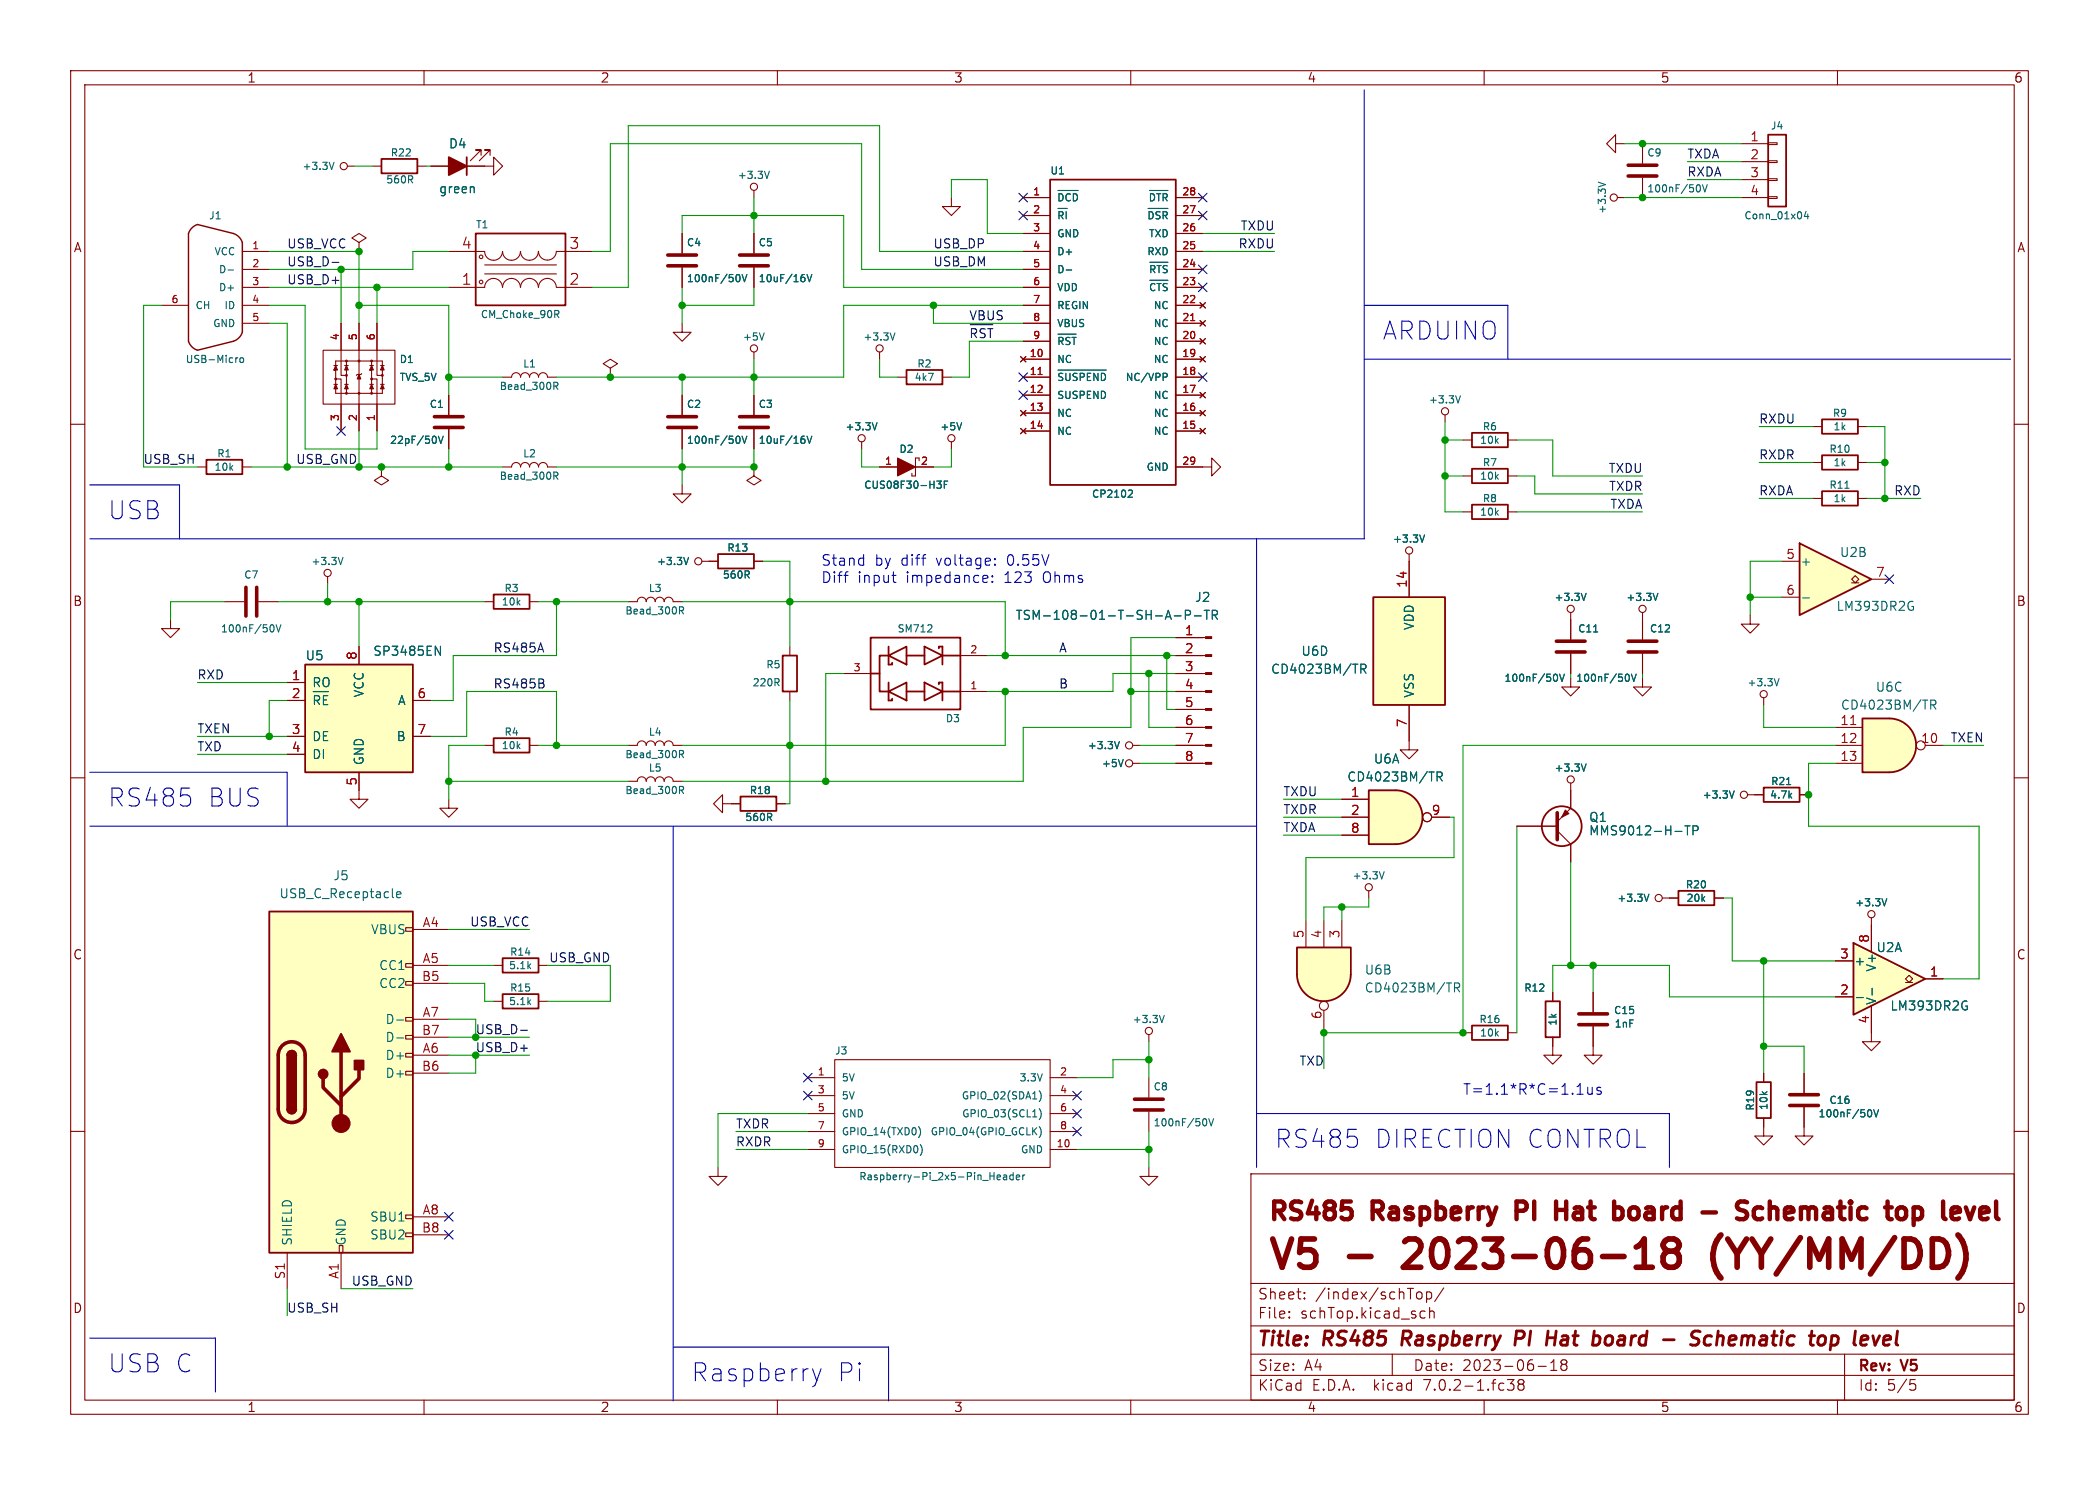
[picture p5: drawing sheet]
<svg xmlns="http://www.w3.org/2000/svg" width="297mm" height="210mm" viewBox="0 0 297 210" stroke-linecap="round" stroke-linejoin="round" font-family="sans-serif">
<defs><g id="words">
<g font-size="5.6" fill="#840000">
<text x="179.7" y="179.7">V5</text>
<text x="191.2" y="179.7">-</text>
<text x="200.4" y="179.7">2023-06-18</text>
<text x="245" y="179.7">(YY/MM/DD)</text>
</g>
<g font-size="3.5" fill="#0000c2">
<text x="195.6" y="48.3">ARDUINO</text>
<text x="15.2" y="73.7">USB</text>
<text x="15.2" y="114.3">RS485</text>
<text x="29.3" y="114.3">BUS</text>
<text x="180.3" y="162.6">RS485</text>
<text x="194.4" y="162.6">DIRECTION CONTROL</text>
<text x="15.2" y="194.3">USB C</text>
<text x="97.8" y="195.6">Raspberry</text>
<text x="118.3" y="195.6">Pi</text>
</g>
<g font-size="3.5" fill="#840000">
<text x="179.7" y="172.7">RS485</text>
<text x="194.7" y="172.7">Raspberry</text>
<text x="216.1" y="172.7">PI</text>
<text x="222.8" y="172.7">Hat</text>
<text x="232.1" y="172.7">board</text>
<text x="245.6" y="172.7">-</text>
<text x="251.7" y="172.7">Schematic</text>
<text x="273.9" y="172.7">top</text>
<text x="282.8" y="172.7">level</text>
</g>
<g font-size="2.8" fill="#840000">
<text x="178" y="190.8">Title:</text>
<text x="187.4" y="190.8">RS485</text>
<text x="199.1" y="190.8">Raspberry</text>
<text x="215.7" y="190.8">PI</text>
<text x="220.7" y="190.8">Hat</text>
<text x="227.9" y="190.8">board</text>
<text x="238.4" y="190.8">-</text>
<text x="243" y="190.8">Schematic</text>
<text x="260.5" y="190.8">top</text>
<text x="267.2" y="190.8">level</text>
</g>
<g font-size="2.1" fill="#a90000">
<text x="65.3" y="35.3">4</text>
<text x="80.5" y="35.3">3</text>
<text x="65.3" y="40.4">1</text>
<text x="80.5" y="40.4">2</text>
</g>
<g font-size="2.1" fill="#0000c2">
<text x="116.2" y="80.1">Stand</text>
<text x="116.2" y="82.6">Diff</text>
<text x="121.4" y="82.6">input</text>
<text x="123.8" y="80.1">by</text>
<text x="127.5" y="80.1">diff</text>
<text x="128.2" y="82.6">impedance:</text>
<text x="132.5" y="80.1">voltage:</text>
<text x="142.2" y="82.6">123</text>
<text x="142.6" y="80.1">0.55V</text>
<text x="147.7" y="82.6">Ohms</text>
<text x="207" y="154.9">T=1.1*R*C=1.1us</text>
</g>
<g font-size="2.1" fill="#840000">
<text x="178" y="183.9">Sheet:</text>
<text x="186.2" y="183.9">/index/schTop/</text>
<text x="178" y="186.6">File:</text>
<text x="184" y="186.6">schTop.kicad_sch</text>
<text x="178" y="196.8">KiCad</text>
<text x="178" y="194">Size:</text>
<text x="184.6" y="194">A4</text>
<text x="185.7" y="196.8">E.D.A.</text>
<text x="194.4" y="196.8">kicad</text>
<text x="200" y="194">Date:</text>
<text x="201.5" y="196.8">7.0.2-1.fc38</text>
<text x="206.9" y="194">2023-06-18</text>
<text x="263" y="194.2">Rev:</text>
<text x="263" y="196.8">Id:</text>
<text x="267" y="196.8">5/5</text>
<text x="269.2" y="194.2">V5</text>
</g>
<g font-size="1.8" fill="#840000">
<text x="35" y="11.8">1</text>
<text x="85" y="11.8">2</text>
<text x="135" y="11.8">3</text>
<text x="185" y="11.8">4</text>
<text x="235" y="11.8">5</text>
<text x="285" y="11.8">6</text>
<text x="10.4" y="35.8">A</text>
<text x="285.4" y="35.8">A</text>
<text x="10.3" y="85.8">B</text>
<text x="285.3" y="85.8">B</text>
<text x="10.3" y="135.8">C</text>
<text x="285.3" y="135.8">C</text>
<text x="10.3" y="185.8">D</text>
<text x="285.3" y="185.8">D</text>
<text x="35" y="199.8">1</text>
<text x="85" y="199.8">2</text>
<text x="135" y="199.8">3</text>
<text x="185" y="199.8">4</text>
<text x="235" y="199.8">5</text>
<text x="285" y="199.8">6</text>
</g>
<g font-size="1.8" fill="#006464">
<text x="63.5" y="21.1">D4</text>
<text x="62.1" y="27.5">green</text>
<text x="254.8" y="80.2">+</text>
<text x="260.3" y="78.9">U2B</text>
<text x="143.7" y="87.8">TSM-108-01-T-SH-A-P-TR</text>
<text x="169" y="85.3">J2</text>
<text x="200.2" y="89.2" transform="rotate(-90 200.2 89.2)">VDD</text>
<text x="259.8" y="86.6">LM393DR2G</text>
<text x="43.2" y="93.5">U5</text>
<text x="52.8" y="92.9">SP3485EN</text>
<text x="179.8" y="95.4">CD4023BM/TR</text>
<text x="184.1" y="92.9">U6D</text>
<text x="44.2" y="97.3">RO</text>
<text x="44.2" y="100.5">~{RE}</text>
<text x="51.6" y="98.8" transform="rotate(-90 51.6 98.8)">VCC</text>
<text x="56.2" y="99.9">A</text>
<text x="200.2" y="98.7" transform="rotate(-90 200.2 98.7)">VSS</text>
<text x="260.4" y="100.5">CD4023BM/TR</text>
<text x="265.4" y="98">U6C</text>
<text x="44.2" y="105">DE</text>
<text x="44.2" y="107.5">DI</text>
<text x="56" y="105">B</text>
<text x="51.6" y="108.2" transform="rotate(-90 51.6 108.2)">GND</text>
<text x="190.6" y="110.7">CD4023BM/TR</text>
<text x="194.3" y="108.1">U6A</text>
<text x="224.8" y="116.4">Q1</text>
<text x="224.8" y="118.3">MMS9012-H-TP</text>
<text x="47.1" y="124.7">J5</text>
<text x="39.5" y="127.2">USB_C_Receptacle</text>
<text x="52.4" y="132.3">VBUS</text>
<text x="53.5" y="137.4">CC1</text>
<text x="193" y="138">U6B</text>
<text x="262.4" y="136.7">+</text>
<text x="265.5" y="134.8">U2A</text>
<text x="265.6" y="137.5" transform="rotate(-90 265.6 137.5)">V+</text>
<text x="53.5" y="139.9">CC2</text>
<text x="193" y="140.5">CD4023BM/TR</text>
<text x="265.6" y="142.1" transform="rotate(-90 265.6 142.1)">V-</text>
<text x="267.4" y="143.1">LM393DR2G</text>
<text x="54.4" y="145">D-</text>
<text x="54.4" y="147.5">D-</text>
<text x="54.4" y="150.1">D+</text>
<text x="54.4" y="152.6">D+</text>
<text x="52.3" y="172.9">SBU1</text>
<text x="41.5" y="176.1" transform="rotate(-90 41.5 176.1)">SHIELD</text>
<text x="49.1" y="176.1" transform="rotate(-90 49.1 176.1)">GND</text>
<text x="52.3" y="175.5">SBU2</text>
</g>
<g font-size="1.8" fill="#0f0f0f">
<text x="238.8" y="22.5">TXDA</text>
<text x="238.8" y="25.1">RXDA</text>
<text x="40.6" y="35.2">USB_VCC</text>
<text x="132.1" y="35.2">USB_DP</text>
<text x="175.1" y="35.2">RXDU</text>
<text x="175.4" y="32.7">TXDU</text>
<text x="40.6" y="37.8">USB_D-</text>
<text x="40.6" y="40.3">USB_D+</text>
<text x="132.1" y="37.8">USB_DM</text>
<text x="137.2" y="45.4">VBUS</text>
<text x="137.2" y="47.9">~{RST}</text>
<text x="248.9" y="60">RXDU</text>
<text x="20.3" y="65.7">USB_SH</text>
<text x="41.9" y="65.7">USB_GND</text>
<text x="248.9" y="65.1">RXDR</text>
<text x="227.5" y="67">TXDU</text>
<text x="227.6" y="69.5">TXDR</text>
<text x="248.9" y="70.1">RXDA</text>
<text x="267.9" y="70.1">RXD</text>
<text x="227.7" y="72">TXDA</text>
<text x="69.8" y="92.4">RS485A</text>
<text x="149.9" y="92.4">A</text>
<text x="27.9" y="96.2">RXD</text>
<text x="69.8" y="97.4">RS485B</text>
<text x="149.9" y="97.4">B</text>
<text x="27.9" y="106.3">TXD</text>
<text x="27.9" y="103.8">TXEN</text>
<text x="275.9" y="105.1">TXEN</text>
<text x="181.6" y="112.7">TXDU</text>
<text x="181.6" y="117.8">TXDA</text>
<text x="181.6" y="115.2">TXDR</text>
<text x="66.4" y="131.1">USB_VCC</text>
<text x="77.6" y="136.2">USB_GND</text>
<text x="183.8" y="150.8">TXD</text>
<text x="104.1" y="159.7">TXDR</text>
<text x="104.1" y="162.2">RXDR</text>
<text x="40.6" y="185.7">USB_SH</text>
<text x="49.6" y="181.9">USB_GND</text>
</g>
<g font-size="1.8" fill="#a90000">
<text x="247.6" y="20.1">1</text>
<text x="247.6" y="22.6">2</text>
<text x="247.6" y="25.1">3</text>
<text x="247.6" y="27.7">4</text>
<text x="199.1" y="83.2" transform="rotate(-90 199.1 83.2)">14</text>
<text x="252.7" y="79.1">5</text>
<text x="265.4" y="81.7">7</text>
<text x="167.6" y="89.9">1</text>
<text x="252.7" y="84.2">6</text>
<text x="50.5" y="93.4" transform="rotate(-90 50.5 93.4)">8</text>
<text x="167.6" y="92.5">2</text>
<text x="167.6" y="95">3</text>
<text x="41.2" y="96.3">1</text>
<text x="41.2" y="98.8">2</text>
<text x="59" y="98.8">6</text>
<text x="167.6" y="97.5">4</text>
<text x="167.6" y="100.1">5</text>
<text x="41.2" y="103.9">3</text>
<text x="41.2" y="106.4">4</text>
<text x="59" y="103.9">7</text>
<text x="167.6" y="102.6">6</text>
<text x="167.6" y="105.2">7</text>
<text x="167.6" y="107.7">8</text>
<text x="199.1" y="102.9" transform="rotate(-90 199.1 102.9)">7</text>
<text x="260.3" y="102.6">11</text>
<text x="260.3" y="105.2">12</text>
<text x="260.3" y="107.7">13</text>
<text x="271.8" y="105.2">10</text>
<text x="50.5" y="111.2" transform="rotate(-90 50.5 111.2)">5</text>
<text x="191.1" y="112.8">1</text>
<text x="191.1" y="115.3">2</text>
<text x="191.1" y="117.9">8</text>
<text x="202.5" y="115.3">9</text>
<text x="59.7" y="131.2">A4</text>
<text x="59.7" y="136.3">A5</text>
<text x="184.5" y="132.7" transform="rotate(-90 184.5 132.7)">5</text>
<text x="187.1" y="132.7" transform="rotate(-90 187.1 132.7)">4</text>
<text x="189.6" y="132.7" transform="rotate(-90 189.6 132.7)">3</text>
<text x="260.3" y="135.6">3</text>
<text x="264.5" y="133.4" transform="rotate(-90 264.5 133.4)">8</text>
<text x="59.7" y="138.8">B5</text>
<text x="59.7" y="143.9">A7</text>
<text x="260.3" y="140.7">2</text>
<text x="273" y="138.2">1</text>
<text x="59.7" y="146.4">B7</text>
<text x="59.7" y="149">A6</text>
<text x="187.1" y="144.2" transform="rotate(-90 187.1 144.2)">6</text>
<text x="264.5" y="144.8" transform="rotate(-90 264.5 144.8)">4</text>
<text x="59.7" y="151.5">B6</text>
<text x="59.7" y="171.8">A8</text>
<text x="59.7" y="174.4">B8</text>
<text x="40.4" y="181" transform="rotate(-90 40.4 181)">S1</text>
<text x="48" y="180.9" transform="rotate(-90 48 180.9)">A1</text>
</g>
<g font-size="1.8" fill="#009600">
<text x="67.2" y="148.9">USB_D+</text>
<text x="67.2" y="146.3">USB_D-</text>
</g>
<g font-size="1.4" fill="#006464">
<text x="55.2" y="22.3">R22</text>
<text x="233" y="22.3">C9</text>
<text x="250.5" y="18.5">J4</text>
<text x="42.7" y="24.2">+3.3V</text>
<text x="54.6" y="26.1">560R</text>
<text x="104.3" y="25.5">+3.3V</text>
<text x="148.6" y="24.8">U1</text>
<text x="149.6" y="29.1">~{DCD}</text>
<text x="162.4" y="29.1">~{DTR}</text>
<text x="233" y="27.4">100nF/50V</text>
<text x="29.5" y="31.2">J1</text>
<text x="67.3" y="32.4">T1</text>
<text x="97.1" y="35">C4</text>
<text x="107.3" y="35">C5</text>
<text x="149.6" y="31.7">~{RI}</text>
<text x="149.6" y="33.7">GND</text>
<text x="162.2" y="31.7">~{DSR}</text>
<text x="162.4" y="33.7">TXD</text>
<text x="227.4" y="30.3" transform="rotate(-90 227.4 30.3)">+3.3V</text>
<text x="246.8" y="31.2">Conn_01x04</text>
<text x="30.2" y="36.3">VCC</text>
<text x="30.8" y="38.8">D-</text>
<text x="30.8" y="41.3">D+</text>
<text x="97.1" y="40.1">100nF/50V</text>
<text x="107.3" y="40.1">10uF/16V</text>
<text x="149.6" y="36.3">D+</text>
<text x="149.6" y="38.8">D-</text>
<text x="149.6" y="41.3">VDD</text>
<text x="162.2" y="36.3">RXD</text>
<text x="162.4" y="41.8">~{CTS}</text>
<text x="162.4" y="39.3">~{RTS}</text>
<text x="27.7" y="43.9">CH</text>
<text x="30" y="46.4">GND</text>
<text x="31.6" y="43.9">ID</text>
<text x="68" y="45.1">CM_Choke_90R</text>
<text x="149.6" y="43.9">REGIN</text>
<text x="149.6" y="46.4">VBUS</text>
<text x="163.1" y="46.4">NC</text>
<text x="163.1" y="43.9">NC</text>
<text x="26.2" y="51.5">USB-Micro</text>
<text x="56.5" y="51.5">D1</text>
<text x="73.9" y="52.1">L1</text>
<text x="105" y="48.3">+5V</text>
<text x="122.1" y="48.3">+3.3V</text>
<text x="129.7" y="52.1">R2</text>
<text x="149.6" y="51.5">NC</text>
<text x="149.6" y="49.4">~{RST}</text>
<text x="163.1" y="51.5">NC</text>
<text x="163.1" y="49">NC</text>
<text x="56.5" y="54">TVS_5V</text>
<text x="60.7" y="57.8">C1</text>
<text x="70.6" y="55.3">Bead_300R</text>
<text x="97.1" y="57.8">C2</text>
<text x="107.3" y="57.8">C3</text>
<text x="129.3" y="54">4k7</text>
<text x="149.6" y="54.5">~{SUSPEND}</text>
<text x="149.6" y="56.6">SUSPEND</text>
<text x="149.6" y="59.1">NC</text>
<text x="159.1" y="54">NC/VPP</text>
<text x="163.1" y="59.1">NC</text>
<text x="163.1" y="56.6">NC</text>
<text x="202.1" y="57.2">+3.3V</text>
<text x="259.3" y="59.1">R9</text>
<text x="30.7" y="64.8">R1</text>
<text x="55.1" y="62.9">22pF/50V</text>
<text x="73.9" y="64.8">L2</text>
<text x="97.1" y="62.9">100nF/50V</text>
<text x="107.3" y="62.9">10uF/16V</text>
<text x="119.6" y="61">+3.3V</text>
<text x="127.2" y="64.2">D2</text>
<text x="133" y="61">+5V</text>
<text x="149.6" y="61.7">NC</text>
<text x="163.1" y="61.7">NC</text>
<text x="209.4" y="62.9">10k</text>
<text x="209.7" y="61">R6</text>
<text x="258.8" y="64.2">R10</text>
<text x="259.4" y="61">1k</text>
<text x="30.3" y="66.7">10k</text>
<text x="70.6" y="68">Bead_300R</text>
<text x="122.2" y="69.3">CUS08F30-H3F</text>
<text x="154.4" y="70.5">CP2102</text>
<text x="162.1" y="66.7">GND</text>
<text x="209.4" y="68">10k</text>
<text x="209.7" y="71.2">R8</text>
<text x="209.7" y="66.1">R7</text>
<text x="258.8" y="69.3">R11</text>
<text x="259.4" y="66.1">1k</text>
<text x="259.4" y="71.2">1k</text>
<text x="197" y="76.9">+3.3V</text>
<text x="209.4" y="73.1">10k</text>
<text x="34.5" y="82">C7</text>
<text x="44" y="80.1">+3.3V</text>
<text x="71.3" y="83.9">R3</text>
<text x="91.7" y="83.9">L3</text>
<text x="92.9" y="80.1">+3.3V</text>
<text x="102.2" y="82">560R</text>
<text x="102.8" y="78.2">R13</text>
<text x="31.2" y="89.6">100nF/50V</text>
<text x="70.9" y="85.8">10k</text>
<text x="88.4" y="87.1">Bead_300R</text>
<text x="126.9" y="89.6">SM712</text>
<text x="219.9" y="85.2">+3.3V</text>
<text x="223.2" y="89.6">C11</text>
<text x="230" y="85.2">+3.3V</text>
<text x="233.4" y="89.6">C12</text>
<text x="108.4" y="94.7">R5</text>
<text x="106.4" y="97.2">220R</text>
<text x="212.8" y="96.6">100nF/50V</text>
<text x="223" y="96.6">100nF/50V</text>
<text x="247.2" y="97.2">+3.3V</text>
<text x="70.9" y="106.1">10k</text>
<text x="71.3" y="104.2">R4</text>
<text x="88.4" y="107.4">Bead_300R</text>
<text x="91.7" y="104.2">L4</text>
<text x="133.8" y="102.3">D3</text>
<text x="153.8" y="106.1">+3.3V</text>
<text x="88.4" y="112.5">Bead_300R</text>
<text x="91.7" y="109.3">L5</text>
<text x="106" y="112.5">R18</text>
<text x="155.8" y="108.6">+5V</text>
<text x="219.9" y="109.3">+3.3V</text>
<text x="240.8" y="113.1">+3.3V</text>
<text x="250.4" y="113.1">4.7k</text>
<text x="250.5" y="111.2">R21</text>
<text x="105.4" y="116.3">560R</text>
<text x="191.3" y="124.5">+3.3V</text>
<text x="238.5" y="125.8">R20</text>
<text x="228.8" y="127.7">+3.3V</text>
<text x="238.6" y="127.7">20k</text>
<text x="262.4" y="128.3">+3.3V</text>
<text x="72" y="137.2">5.1k</text>
<text x="72.1" y="135.3">R14</text>
<text x="72" y="142.3">5.1k</text>
<text x="72.1" y="140.4">R15</text>
<text x="215.6" y="140.4">R12</text>
<text x="228.3" y="143.6">C15</text>
<text x="118.1" y="149.3">J3</text>
<text x="160.2" y="144.8">+3.3V</text>
<text x="209.3" y="144.8">R16</text>
<text x="209.4" y="146.7">10k</text>
<text x="220.4" y="145.1" transform="rotate(-90 220.4 145.1)">1k</text>
<text x="228.4" y="145.5">1nF</text>
<text x="119.1" y="153.1">5V</text>
<text x="119.1" y="155.6">5V</text>
<text x="135.9" y="155.6">GPIO_02(SDA1)</text>
<text x="144.1" y="153.1">3.3V</text>
<text x="163.2" y="154.4">C8</text>
<text x="119.1" y="158.2">GND</text>
<text x="119.1" y="160.7">GPIO_14(TXD0)</text>
<text x="131.5" y="160.7">GPIO_04(GPIO_GCLK)</text>
<text x="136" y="158.2">GPIO_03(SCL1)</text>
<text x="163.2" y="159.4">100nF/50V</text>
<text x="248.3" y="157.1" transform="rotate(-90 248.3 157.1)">R19</text>
<text x="250.3" y="157" transform="rotate(-90 250.3 157)">10k</text>
<text x="257.2" y="158.2">100nF/50V</text>
<text x="258.8" y="156.3">C16</text>
<text x="119.1" y="163.3">GPIO_15(RXD0)</text>
<text x="121.5" y="167.1">Raspberry-Pi_2x5-Pin_Header</text>
<text x="144.3" y="163.3">GND</text>
</g>
<g font-size="1.4" fill="#a90000">
<text x="146.1" y="27.7">1</text>
<text x="167.2" y="27.7">28</text>
<text x="35.6" y="35.3">1</text>
<text x="146.1" y="30.2">2</text>
<text x="146.1" y="32.8">3</text>
<text x="146.1" y="35.3">4</text>
<text x="167.2" y="35.3">25</text>
<text x="167.2" y="32.8">26</text>
<text x="167.2" y="30.2">27</text>
<text x="35.6" y="37.8">2</text>
<text x="35.6" y="40.4">3</text>
<text x="146.1" y="37.8">5</text>
<text x="146.1" y="40.4">6</text>
<text x="167.2" y="40.4">23</text>
<text x="167.2" y="37.8">24</text>
<text x="24.2" y="42.9">6</text>
<text x="35.6" y="42.9">4</text>
<text x="35.6" y="45.5">5</text>
<text x="146.1" y="42.9">7</text>
<text x="146.1" y="45.5">8</text>
<text x="167.2" y="45.5">21</text>
<text x="167.2" y="42.9">22</text>
<text x="48" y="48.2" transform="rotate(-90 48 48.2)">4</text>
<text x="50.5" y="48.2" transform="rotate(-90 50.5 48.2)">5</text>
<text x="53.1" y="48.2" transform="rotate(-90 53.1 48.2)">6</text>
<text x="145.6" y="50.5">10</text>
<text x="145.6" y="53.1">11</text>
<text x="146.1" y="48">9</text>
<text x="167.2" y="53.1">18</text>
<text x="167.2" y="50.5">19</text>
<text x="167.2" y="48">20</text>
<text x="48" y="59.6" transform="rotate(-90 48 59.6)">3</text>
<text x="50.5" y="59.6" transform="rotate(-90 50.5 59.6)">2</text>
<text x="53.1" y="59.6" transform="rotate(-90 53.1 59.6)">1</text>
<text x="145.6" y="55.6">12</text>
<text x="145.6" y="58.2">13</text>
<text x="167.2" y="58.2">16</text>
<text x="167.2" y="55.6">17</text>
<text x="125.2" y="65.8">1</text>
<text x="130.2" y="65.8">2</text>
<text x="145.6" y="60.7">14</text>
<text x="167.2" y="60.7">15</text>
<text x="167.2" y="65.8">29</text>
<text x="120.7" y="95">3</text>
<text x="137.2" y="92.5">2</text>
<text x="137.2" y="97.5">1</text>
<text x="115.6" y="152.1">1</text>
<text x="115.6" y="154.7">3</text>
<text x="149.9" y="152.1">2</text>
<text x="149.9" y="154.7">4</text>
<text x="115.6" y="157.2">5</text>
<text x="115.6" y="159.8">7</text>
<text x="149.9" y="157.2">6</text>
<text x="149.9" y="159.8">8</text>
<text x="115.6" y="162.3">9</text>
<text x="149.4" y="162.3">10</text>
</g>
</g></defs>
<g fill="none" stroke="#840000" stroke-width=".15">
<path d="M10 10h277v190h-277zM12 12h273v186h-273zM60 10v2M110 10v2M160 10v2M210 10v2M260 10v2M96.5 33v2.8M96.5 37.8v2.8M106.7 26.9v1M106.7 33v2.8M106.7 37.8v2.8"/>
<path d="M10 60h2M86.4 52.1l1-.7-1-.6-1.1 .6 1.1 .7v1.2M86.4 53.3h.1M96.5 45.7v1.3h-1.3l1.3 1.3 1.3-1.3h-1.3M96.5 55.9v2.8M106.7 55.9v2.8M285 60h2M96.5 60.7v2.8M106.7 60.7v2.8M121.9 62.5v1M124.5 66h2.5M129.5 66h2.6"/>
<path d="M130 64.8h-.5v2.5h-.5v-.4M222.2 95.9v1.3h-1.2l1.2 1.2 1.3-1.2h-1.3M222.2 86.6v3.8M222.2 92.5v2.8M232.4 86.6v3.8M232.4 95.9v1.3h-1.3l1.3 1.2 1.3-1.2h-1.3M232.4 92.5v2.8M247.6 87v1.3h1.3l-1.3 1.2-1.2-1.2h1.2M10 110h2M214.6 116.8h5.7M220.3 117.5l1.9 1.9v2.5M222.2 110.7v3.6l-1.9 1.9"/>
<path d="M247.3 112.4h2.3M254.6 112.4h1.3M285 110h2M235.2 127h2.3M242.6 127h1.2M10 160h2M219.7 146.7v2.5h1.3l-1.3 1.3-1.3-1.3h1.3M219.7 140.3v1.3M225.4 145.2v4h1.3l-1.3 1.3-1.2-1.3h1.2M225.4 140.3v2.8M249.6 158.1v2.6h1.2l-1.2 1.2-1.3-1.2h1.3M249.6 151.8v1.2"/>
<path d="M255.3 156.6v4.1h1.2l-1.2 1.2-1.3-1.2h1.3M255.3 151.8v2.8M264.8 146.1v1.2h1.3l-1.3 1.3-1.3-1.3h1.3M285 160h2M177 166h108v32h-108zM60 198v2M110 198v2M160 198v2M177 194.5h108M177 191.5h108M177 187.5h108M177 181.5h108"/>
<path d="M182.4 186.3h.1l-.1 .1M182.4 185.5h.1l-.1 .1M184.6 183.6v.1M184.6 182.8v.1M197 191.5v3M200.5 182.8a.41 .41 0 0 1 .4-.1 .41 .41 0 0 1 .3 .3v.4a.41 .41 0 0 1-.3 .3 .41 .41 0 0 1-.4-.1M201.2 185.4l.4 .1M201.6 186.3l-.4 .1M201.9 182.8l.4-.1 .3 .3v.4l-.2 .2-.1 .1-.4-.1M201.9 182.7v1.5M202.3 185.5a.37 .37 0 0 1 .6 .1v.8M202.3 184.9v1.5"/>
<path d="M204.3 182.1l-1.3 2M210 198v2M213.3 195.1h.9l-.5 .6a.41 .41 0 0 1 .5 .3v.3l-.1 .2-.6 .1-.2-.1M215.1 195.7h-.2a.31 .31 0 0 1-.1-.4 .31 .31 0 0 1 .3-.2l.4 .1a.31 .31 0 0 1 .1 .3 .31 .31 0 0 1-.2 .2M215.1 195.7l-.3 .3 .1 .5 .2 .1h.3l.2-.3v-.4l-.2-.2M215.1 195.7h.3M217.6 193.2h1.2M219.4 193.8h.9M219.4 192.7l.5-.4v1.5M221.1 192.9l-.2 .3v.5l.2 .1h.3l.3-.3-.1-.4-.2-.2M221.1 192.9h-.1a.31 .31 0 0 1-.1-.4 .31 .31 0 0 1 .2-.2l.5 .1a.31 .31 0 0 1 .1 .3 .31 .31 0 0 1-.3 .2M221.1 192.9h.3"/>
<path d="M260 198v2M261 191.5v6.5M270.3 195.1h.7M270.4 195.7h.4l.3 .3v.3l-.2 .2-.5 .1"/>
<circle cx="106.7" cy="26.4" r=".51"/>
<circle cx="121.9" cy="62" r=".51"/>
<circle cx="222.3" cy="86.1" r=".51"/>
<circle cx="232.4" cy="86.1" r=".51"/>
<circle cx="222.3" cy="110.2" r=".51"/>
<circle cx="246.8" cy="112.4" r=".51"/>
<circle cx="234.7" cy="127" r=".51"/>
</g>
<path d="M214.5 189.3h.7M215.4 188.2h-.8l-.3 2M218.9 189.2h1.2M220.2 188.2l-.3 2M235.4 189.5h1.5M240.6 188.3a.85 .85 0 0 0-1.1 .1l-.1 .4v.2M242.2 189a.66 .66 0 0 0-1 .3l-.1 .6 .2 .2 .2 .1 .5-.1M258 188.9l.3 .2v.2v.6l-.3 .2M259.1 190.1l.1 .1 .6-.1M259.2 188.9l-.2 2M259.8 188.9l-.6 .1M266 188.9l-.7 1.3" fill="none" stroke="#840000" stroke-width=".4"/>
<g fill="none" stroke="#006464" stroke-width=".15">
<path d="M104.5 38.8a.64 .64 0 0 1 0 1M105 38.8l.3 1 .4-1M108.9 24.2l-.4 1M113.9 39.3v.4M114.2 38.8l.3 1 .4-1M124.1 59.8l-.3 1M104.5 61.7a.64 .64 0 0 1 0 1M105 61.7l.3 1 .4-1M113.9 62.2v.4M114.2 61.7l.3 1 .4-1M132.6 68h.6l-.4 .4 .3 .1 .1 .4-.2 .1h-.3M133.6 68.5h.4"/>
<path d="M134.1 68h-.5v1M220.1 95.3a.64 .64 0 0 1 0 1.1M220.7 95.3l.3 1.1 .4-1.1M224.4 83.9l-.3 1M225.5 89.4h.6M230.3 95.3a.64 .64 0 0 1 0 1.1M230.8 95.3l.4 1.1 .3-1.1M234.6 83.9l-.4 1M224.4 108l-.3 1.1M238.4 116.8h.7M238.8 116.8v1.3M239.6 117.5l.6-.1 .1-.2-.1-.3-.2-.1h-.4v1.3"/>
<path d="M245.4 111.8l-.4 1.1M252.8 111h.6M233.3 126.5l-.3 1M264.6 156.9a.63 .63 0 0 1 0 1M265.1 156.9l.4 1 .3-1"/>
</g>
<g fill="none" stroke="#840000" stroke-width=".51">
<path d="M94.5 36.1h4.1M94.5 37.6h4.1M104.6 36.1h4.1M104.6 37.6h4.1M94.5 58.9h4.1M104.6 58.9h4.1M94.5 60.5h4.1M104.6 60.5h4.1M220.2 92.2h4.1M220.2 90.7h4.1M230.4 92.2h4M230.4 90.7h4"/>
<path d="M220.3 114.9v3.8M223.4 144.9h4.1M223.4 143.4h4.1M253.2 156.3h4.1M253.2 154.8h4.1"/>
</g>
<g fill="none" stroke="#840000" stroke-width=".25">
<path d="M249.6 111.4h5v2h-5zM237.5 126h5.1v2h-5.1zM218.7 141.6h2v5.1h-2zM248.5 153h2.1v5.1h-2.1z"/>
<circle cx="221" cy="116.8" r="2.82"/>
</g>
<g fill="#840000" stroke="#840000" stroke-width=".15">
<path d="M221.5 114.6l.5 .5-1 .5z"/>
<path d="M127 64.8l2.5 1.2-2.5 1.3z"/>
</g>
<path d="M254.6 76.8l10.2 5.1-10.2 5.1z" fill="#ffffc2"/>
<path d="M254.6 76.8l10.2 5.1-10.2 5.1zM257.8 64.4h5.1v2h-5.1zM257.8 69.5h5.1v2h-5.1z" fill="none" stroke="#840000" stroke-width=".25"/>
<path d="M252.1 79.4h2.5M256.5 65.4h1.3M256.5 70.5h1.3M262.9 65.4h1.3M262.9 70.5h1.3M252.1 84.5h2.5M262 82.4h.5l-.5-.5 .5-.5 .5 .5-.5 .5h.5M264.8 81.9h2.5" fill="none" stroke="#840000" stroke-width=".15"/>
<path d="M261.1 69h.5M255.1 84.6h.9M270.5 85.8h.3v.4l-.3 .1M270.6 85l.1 .1" fill="none" stroke="#006464" stroke-width=".15"/>
<path d="M267.3 101.6a3.8 3.8 0 0 1 3.8 3.8 3.8 3.8 0 0 1-3.8 3.8z" fill="#ffffc2" stroke="#ffffc2" stroke-width=".14"/>
<path d="M263.5 101.6h3.8v7.6h-3.8z" fill="#ffffc2"/>
<path d="M263.5 101.6h3.8a3.8 3.8 0 0 1 3.8 3.8 3.8 3.8 0 0 1-3.8 3.8h-3.8z" fill="none" stroke="#840000" stroke-width=".25"/>
<g fill="none" stroke="#840000" stroke-width=".15">
<path d="M249.6 98.7v1M259.7 105.4h3.8M259.7 102.9h3.8M259.7 108h3.8M272.4 105.4h2.6M264.8 129.8v1"/>
<circle cx="249.6" cy="98.2" r=".51"/>
<circle cx="271.8" cy="105.4" r=".63"/>
<circle cx="264.8" cy="129.3" r=".51"/>
</g>
<path d="M261.9 102.5h.7" fill="none" stroke="#a90000" stroke-width=".15"/>
<path d="M251.7 96l-.3 1M273.2 99.7l.6-.1 .1-.2v-.3l-.2-.1h-.5v1.3M273.5 99.7l.4 .6M267 127.1l-.4 1" fill="none" stroke="#006464" stroke-width=".15"/>
<path d="M262.3 133.4l10.1 5-10.1 5.1z" fill="#ffffc2"/>
<g fill="none" stroke="#840000" stroke-width=".25">
<path d="M54 22.5h5.1v2h-5.1zM66 22.2v2.6M67.3 33h12.7v10.2h-12.7zM148.6 25.4h17.8v43.2h-17.8zM128.3 52.3h5v2.1h-5zM257.8 59.3h5.1v2h-5.1zM29.2 65h5.1v2.1h-5.1zM101.6 78.4h5.1v2h-5.1zM208.3 71.4h5.1v2h-5.1zM208.3 61.2h5.1v2h-5.1zM208.3 66.3h5.1v2h-5.1zM43.2 94h15.2v15.2h-15.2z"/>
<path d="M69.8 84.1h5.1v2h-5.1zM110.7 92.7h2.1v5.1h-2.1zM123.2 90.2h12.7v10.1h-12.7zM123.2 95.3h1.3M125.7 91.4v2.6h.5v-.3M125.7 96.5v2.6h.5v-.3M125.7 92.7h-1.2v5.1h1.2M125.7 92.7l2.6-1.3v2.6zM125.7 97.8l2.6-1.3v2.6zM128.3 92.7h2.5M128.3 97.8h2.5M130.8 91.4l2.5 1.3-2.5 1.3z"/>
<path d="M130.8 96.5l2.5 1.3-2.5 1.3zM132.8 91.7v-.3h.5v2.6M132.8 96.8v-.3h.5v2.6M133.3 92.7h2.6M133.3 97.8h2.6M69.8 104.4h5.1v2h-5.1zM104.8 112.6h5.1v2.1h-5.1zM38.1 128.9h20.3v48.3h-20.3zM71.1 135.5h5.1v2h-5.1zM262.3 133.4l10.1 5-10.1 5.1zM40.6 156.8a.64 .64 0 0 0 .7 .7 .64 .64 0 0 0 .6-.7M40.6 149.2a.64 .64 0 0 1 .7-.6 .64 .64 0 0 1 .6 .6"/>
<path d="M71.1 140.6h5.1v2h-5.1z"/>
</g>
<g fill="none" stroke="#840000" stroke-width=".15">
<path d="M34.3 35.6h3.8M34.3 38.1h3.8M49.1 23.5h1.1M50.8 34.3l1-.6-1-.7-1 .7 1 .6v1.3M50.8 35.6h.1M52.7 23.5h1.3M59.1 23.5h1.2M61 23.5h8.8v1.3l1.3-1.3-1.3-1.3v1.3M63.5 35.6h5.1a1.26 1.26 0 0 0 1.2 1.2 1.26 1.26 0 0 0 1.3-1.2M68.1 22v-.8h-.8h.8l-1.6 1.5M68.6 38.7h10.1M68.6 37.5h10.1"/>
<path d="M69.3 22v-.8h-.7h.7l-1.5 1.5M71.1 35.6a1.26 1.26 0 0 0 1.3 1.2 1.26 1.26 0 0 0 1.2-1.2 1.27 1.27 0 0 0 1.3 1.2 1.27 1.27 0 0 0 1.3-1.2M76.2 35.5a1.26 1.26 0 0 0 1.3 1.3 1.26 1.26 0 0 0 1.2-1.3M78.7 35.6h5.1M134.6 27.9v1.3h1.3l-1.3 1.3-1.3-1.3h1.3M144.8 35.6h3.8M144.8 38.1h3.8M144.8 27.9h3.8M144.8 30.5h3.8M144.8 33h3.8M166.4 35.6h3.8M166.4 38.1h3.8"/>
<path d="M166.4 27.9h3.8M166.4 30.5h3.8M166.4 33h3.8M228.6 20.3v-1.2l-1.3 1.2 1.3 1.3v-1.3h1.3M228.9 27.9h1M232.4 20.3v2.8M232.4 25.1v2.8M22.9 43.2h3.8M34.3 40.6h3.8M34.3 43.2h3.8M34.3 45.7h3.8M45.7 49.5h10.2v7.7h-10.2z"/>
<path d="M47.2 54.4h.6M47.2 51.7h.6M47.5 53.6h.8v7.4M47.5 52.3h-.3h.3v2.1M47.5 54.9v.7h6.6v-.7M47.5 51.8v-.7h6.6v.7M48.3 45.7v7.4h.7M48.8 54.4h.5M48.8 51.7h.5M49 51.1v.7M49 52.3v2.1M49 54.9v.7"/>
<path d="M50.8 45.7v15.3M51.2 52.8l-.1 .2h-.6l-.1 .1M52.3 54.4h.5M52.3 51.7h.5M52.6 53.6h.7v7.4M52.6 52.3h-.3h.3v2.1M52.6 51.1v.7M52.6 54.9v.7M53.3 45.7v7.4h.8M53.8 54.4h.6M53.8 51.7h.6M54.1 52.3v2.1"/>
<path d="M63.5 40.6h5.1a1.26 1.26 0 0 1 1.2-1.2 1.26 1.26 0 0 1 1.3 1.2M63.5 55.9v2.8M71.1 53.3h1.3a.64 .64 0 0 1 .6-.6 .64 .64 0 0 1 .7 .6 .64 .64 0 0 1 .6-.6 .64 .64 0 0 1 .6 .6 .64 .64 0 0 1 .7-.6 .64 .64 0 0 1 .6 .6 .64 .64 0 0 1 .6-.6 .64 .64 0 0 1 .7 .6h1.2M71.1 40.6a1.26 1.26 0 0 1 1.3-1.2 1.26 1.26 0 0 1 1.2 1.2 1.27 1.27 0 0 1 1.3-1.2 1.27 1.27 0 0 1 1.3 1.2M76.2 40.6a1.26 1.26 0 0 1 1.3-1.2 1.26 1.26 0 0 1 1.2 1.2M78.7 40.6h5.1M106.7 49.8v1M124.5 49.8v1M127 53.3h1.3M133.3 53.3h1.3M144.4 50.4l.8 .8M144.4 58l.8 .8"/>
<path d="M144.8 53.3h3.8M144.8 40.6h3.8M144.8 43.2h3.8M144.8 45.7h3.8M144.8 50.8h3.8M144.8 55.9h3.8M144.8 58.4h3.8M144.8 48.3h3.8M145.2 50.4l-.8 .8M145.2 58l-.8 .8M166.4 53.3h3.8M166.4 40.6h3.8"/>
<path d="M166.4 43.2h3.8M166.4 45.7h3.8M166.4 50.8h3.8M166.4 55.9h3.8M166.4 58.4h3.8M166.4 48.3h3.8M169.8 58l.8 .8M169.8 55.5l.8 .8M169.8 50.4l.8 .8M169.8 47.9l.8 .7M169.8 45.3l.8 .8M169.8 42.8l.8 .8"/>
<path d="M170.6 58l-.8 .8M170.6 55.5l-.8 .8M170.6 50.4l-.8 .8M170.6 47.9l-.8 .7M170.6 45.3l-.8 .8M170.6 42.8l-.8 .8M204.5 58.7v1M27.9 66h1.3M34.3 66h1.3M54 66v1.3l1 .6-1 .7-1-.7 1-.6M54 66h.1M63.5 60.7v2.8"/>
<path d="M71.1 66h1.3a.64 .64 0 0 1 .6-.6 .64 .64 0 0 1 .7 .6 .64 .64 0 0 1 .6-.6 .64 .64 0 0 1 .6 .6 .64 .64 0 0 1 .7-.6 .64 .64 0 0 1 .6 .6 .64 .64 0 0 1 .6-.6 .64 .64 0 0 1 .7 .6h1.2M96.5 68.6v1.3h-1.3l1.3 1.2 1.3-1.2h-1.3M99.3 79.4h2.3M106.7 66v1.3l1 .6-1 .7-1-.7 1-.6M106.7 66h.1M106.7 79.4h1.2M144.4 60.6l.8 .7M144.8 61h3.8M145.2 60.6l-.8 .7M166.4 66h5v-1.2l1.3 1.2-1.3 1.3v-1.3M166.4 61h3.8M169.8 60.6l.8 .7"/>
<path d="M170.6 60.6l-.8 .7M199.4 78.4v1M207 72.4h1.3M207 62.2h1.3M207 67.3h1.3M213.4 72.4h1.2M213.4 62.2h1.2M213.4 67.3h1.2M256.5 60.3h1.3M262.9 60.3h1.3M24.1 87.6v1.3h1.3l-1.3 1.3-1.2-1.3h1.2M31.7 85.1h2.8"/>
<path d="M36.6 85.1h2.8M40.6 96.5h2.6M40.6 99.1h2.6M46.4 81.5v1.1M50.8 91.4v2.6M58.4 99.1h2.6M68.6 85.1h1.2M74.9 85.1h1.3M88.9 85.1h1.3a.64 .64 0 0 1 .6-.6 .64 .64 0 0 1 .6 .6 .64 .64 0 0 1 .7-.6 .64 .64 0 0 1 .6 .6 .64 .64 0 0 1 .6-.6 .64 .64 0 0 1 .7 .6 .64 .64 0 0 1 .6-.6 .64 .64 0 0 1 .6 .6h1.3M111.8 91.4v1.3M111.8 97.8v1.3M119.4 95.3h3.8"/>
<path d="M135.9 97.8h3.8M135.9 92.7h3.8M166.4 97.8h4.2M166.4 92.7h4.2M166.4 95.3h4.2M166.4 90.2h4.2M40.6 104.1h2.6M40.6 106.7h2.6M50.8 109.2v3.8h1.3l-1.3 1.3-1.3-1.3h1.3M58.4 104.1h2.6M63.5 113v1.3h1.3l-1.3 1.3-1.3-1.3h1.3M68.6 105.4h1.2"/>
<path d="M74.9 105.4h1.3M88.9 105.4h1.3a.64 .64 0 0 1 .6-.6 .64 .64 0 0 1 .6 .6 .64 .64 0 0 1 .7-.6 .64 .64 0 0 1 .6 .6 .64 .64 0 0 1 .6-.6 .64 .64 0 0 1 .7 .6 .64 .64 0 0 1 .6-.6 .64 .64 0 0 1 .6 .6h1.3M88.9 110.5h1.3a.64 .64 0 0 1 .6-.6 .64 .64 0 0 1 .6 .6 .64 .64 0 0 1 .7-.6 .64 .64 0 0 1 .6 .6 .64 .64 0 0 1 .6-.6 .64 .64 0 0 1 .7 .6 .64 .64 0 0 1 .6-.6 .64 .64 0 0 1 .6 .6h1.3M102.2 113.7v-1.3l-1.2 1.3 1.2 1.2v-1.2h2.6M109.9 113.7h1.2M166.4 105.4h4.2M166.4 108h4.2M166.4 102.9h4.2M166.4 100.3h4.2M57.4 138.8h1v.5h-1zM57.4 136.3h1v.5h-1zM57.4 131.2h1v.5h-1z"/>
<path d="M58.4 136.5h5.1M58.4 131.4h5.1M58.4 139.1h5.1M69.8 136.5h1.3M76.2 136.5h1.3M193.7 126v1M259.7 135.9h2.6M264.8 130.8v3.8M269.6 138.9h.5l-.5-.5 .5-.5 .5 .5-.5 .5h.5M272.4 138.4h2.6M57.4 151.5h1v.5h-1zM57.4 149h1v.5h-1z"/>
<path d="M57.4 146.4h1v.5h-1zM57.4 143.9h1v.5h-1zM58.4 149.2h5.1M58.4 144.1h5.1M58.4 151.8h5.1M58.4 146.7h5.1M69.8 141.6h1.3M76.2 141.6h1.3M114.3 152.4h3.8M114.3 154.9h3.8M114.3 157.5h3.8M118.1 149.9h30.5v15.2h-30.5z"/>
<path d="M148.6 152.4h3.8M148.6 154.9h3.8M148.6 157.5h3.8M162.6 146.3v1M162.6 152.4v2.8M162.6 157.2v2.8M259.7 141h2.6M264.8 142.2v3.9M40.6 177.2v5M48 176.1h.5v1.1h-.5zM48.3 177.2v5M57.4 174.4h1v.5h-1z"/>
<path d="M57.4 171.8h1v.5h-1zM58.4 172.1h5.1M58.4 174.6h5.1M101.6 165.1v1.3h-1.3l1.3 1.2 1.3-1.2h-1.3M114.3 162.6h3.8M114.3 160h3.8M148.6 162.6h3.8M148.6 160h3.8M162.6 165.1v1.3h-1.3l1.3 1.2 1.2-1.2h-1.2"/>
<circle cx="48.6" cy="23.5" r=".51"/>
<circle cx="68.1" cy="36.3" r=".25"/>
<circle cx="68.1" cy="39.9" r=".25"/>
<circle cx="228.3" cy="27.9" r=".51"/>
<circle cx="47.5" cy="53.6" r=".13"/>
<circle cx="49" cy="53.1" r=".13"/>
<circle cx="49" cy="55.6" r=".13"/>
<circle cx="49" cy="51.1" r=".13"/>
<circle cx="50.8" cy="55.6" r=".13"/>
<circle cx="50.8" cy="51.1" r=".13"/>
<circle cx="52.6" cy="53.6" r=".13"/>
<circle cx="52.6" cy="51.1" r=".13"/>
<circle cx="52.6" cy="55.6" r=".13"/>
<circle cx="54.1" cy="53.1" r=".13"/>
<circle cx="106.7" cy="49.3" r=".51"/>
<circle cx="124.5" cy="49.3" r=".51"/>
<circle cx="204.5" cy="58.2" r=".51"/>
<circle cx="98.8" cy="79.4" r=".51"/>
<circle cx="199.4" cy="77.9" r=".51"/>
<circle cx="46.4" cy="81" r=".51"/>
<circle cx="193.7" cy="125.5" r=".51"/>
<circle cx="162.6" cy="145.8" r=".51"/>
</g>
<g fill="none" stroke="#006464" stroke-width=".15">
<path d="M32.3 38.2h.7M47.3 22.9l-.4 1.1M149.7 26.9h2.9M150.4 27.6l-.2-.2h-.4v1M150.4 30.3l-.1-.3-.5-.1v1M150.9 38.2h.7M150.9 29.9v1M151.4 27.5l-.2-.1-.3 .2M152.4 27.6l-.1-.2h-.4v1M162.5 29.5h2.8M162.6 26.9h2.7M162.7 39.6h2.6"/>
<path d="M162.7 37.1h2.6M163.1 30.2l-.1-.2-.4-.1v1M163.3 27.6l-.1-.2h-.4v1M163.4 37.9l-.1-.3h-.5v1M163.7 27.4h.5M163.7 37.6h.6M164 27.4v1M164 37.6v1M164.1 30l-.3-.1-.2 .3M165.2 27.7l-.1-.3h-.5v1M165.2 30.3l-.1-.3-.5-.1v1M165.2 37.6h-.4l-.2 .2"/>
<path d="M226.1 25.8l1.1 .3M240.4 26.1a.64 .64 0 0 1 0 1M240.9 26.1l.3 1 .4-1M33.6 50.6h-.1M34 50.6h.3l.2 .2v.3l-.2 .2-.3-.1-.1-.1zM78.4 54.1h.4l.1 .2-.1 .2-.4 .1M78.5 43.9h.4l.2 .2-.1 .3h-.5M78.6 54.6l.3 .5M78.7 44.4l.4 .5M108.1 47.1l-.3 1M126.6 47.1l-.3 1M149.7 52.3h6.8"/>
<path d="M149.7 47.3h2.6M150.4 52.8h-.4l-.2 .3M150.4 48.1l-.1-.3-.5-.1v1M150.8 52.8v.8M151.4 47.8l-.4-.1-.2 .3M151.4 52.8v.8M151.7 47.7h.6M152 47.7v1M152.4 52.8h-.4l-.2 .3M153.4 53.1l-.1-.3h-.5v1M154.3 52.8h-.4v1M155.4 52.8v1l-.6-1v1"/>
<path d="M156.4 53l-.2-.2h-.4v1M163.4 40.2l-.3-.1-.3 .2M163.7 40.1h.6M164 40.1v1M164.6 52.8h.4l.2 .2-.1 .3h-.5M165.2 40.1h-.4l-.2 .3M206.6 56l-.3 1M48.5 78.8l-.3 1M61.7 61.9v.6M62 61.7l.4 1 .3-1M78.4 66.8h.4l.1 .2-.1 .2-.4 .1M78.6 67.3l.3 .5"/>
<path d="M97.4 78.8l-.3 1M159.8 69.3l.3 .1 .1 .2-.6 .7h.6M201.6 75.7l-.4 1M38.5 88.4a.64 .64 0 0 1 0 1M39.1 88.4l.3 1 .3-1M45.2 98.6l-.2-.2h-.5v1.2M46.4 98.4h-.6v1.2M61.6 91.4l.7 1.3v-1.3M96.1 85.8h.4l.2 .2-.1 .3h-.5M96.4 86.3l.3 .5M131.2 89.4h.7M131.8 88.5v.3"/>
<path d="M164.9 87.6l.4-1.3 .4 1.3M165 87.2h.6M166.2 87.1h.9M167.7 87l.6-.1 .2-.2-.1-.3-.2-.1h-.5v1.3M169 87.1h1M170.4 86.3h.7M170.8 86.3v1.3M171.5 87l.6-.1 .2-.2-.1-.3-.2-.1h-.5v1.3M171.8 87l.5 .6M96.1 106.1h.4l.2 .2-.1 .3-.5 .1M96.1 111.2h.4l.2 .2-.1 .3h-.5M96.4 106.7l.3 .4"/>
<path d="M96.4 111.7l.3 .5M56.1 126.5l.6-.1v-.2l-.4-.1-.2 .2 .1 .6h.5M195.9 123.3l-.4 1M264.9 139.8v.9M56.1 144.2h1M56.1 146.8h1M130 159.3a1.17 1.17 0 0 1 0 1.6M147 154.2a1.17 1.17 0 0 1 0 1.6M147 156.8a1.17 1.17 0 0 1 0 1.5M147 159.3a1.17 1.17 0 0 1 0 1.6M164.7 143.6l-.3 1M170.5 158.2a.64 .64 0 0 1 0 1"/>
<path d="M171 158.2l.4 1 .3-1M262.7 141.1h1M278.1 142.3h.3v.4l-.3 .1M278.2 141.6h.1M56.4 172.7h.8M130.2 161.9a1.17 1.17 0 0 1 0 1.5M141.2 166.2h.3l.1 .2-.5 .1M141.5 166.8h-.3M142 166.2h.4v.6M142.4 166.4l-.3 .1-.1 .1 .1 .2h.3M143.4 166.2h-.3l-.2 .2 .1 .4h.4M143.4 165.8v1"/>
<path d="M143.8 166.5l.5-.1-.1-.2h-.3l-.1 .1v.5h.4M144.7 166.2v.6M145 166.2l-.3 .2"/>
</g>
<path d="M27.1 32.3l.8-.5 5.1 1.2a2.01 2.01 0 0 1 1.3 1.3v12.7a2.01 2.01 0 0 1-1.3 1.3l-5.1 1.2a2.01 2.01 0 0 1-1.2-1.2v-15.3z" fill="none" stroke="#840000" stroke-width=".2"/>
<g fill="#840000" stroke="#840000" stroke-width=".15">
<path d="M170.6 107.8h.8v.3h-.8z"/>
<path d="M170.6 105.3h.8v.2h-.8z"/>
<path d="M170.6 102.7h.8v.3h-.8z"/>
<path d="M170.6 100.2h.8v.3h-.8z"/>
<path d="M170.6 97.7h.8v.2h-.8z"/>
<path d="M170.6 95.1h.8v.3h-.8z"/>
<path d="M170.6 92.6h.8v.2h-.8z"/>
<path d="M170.6 90h.8v.3h-.8z"/>
<path d="M47.5 54.4l.3 .6h-.6z"/>
<path d="M49 54.4l.3 .6h-.5z"/>
<path d="M52.6 54.4l.2 .6h-.5z"/>
<path d="M54.1 54.4l.3 .6h-.6z"/>
<path d="M50.8 53l.3 .6h-.6z"/>
<path d="M47.5 51.7l.3 .6h-.6z"/>
<path d="M49 51.7l.3 .6h-.5z"/>
<path d="M52.6 51.7l.2 .6h-.5z"/>
<path d="M54.1 51.7l.3 .6h-.6z"/>
<circle cx="48.3" cy="158.9" r="1.27"/>
</g>
<path d="M230.4 23.4h4M230.4 24.9h4M61.5 58.9h4M61.5 60.5h4M34.8 83.1v4M36.3 83.1v4M39.9 147.9a1.9 1.9 0 0 1 2.1-.4 1.9 1.9 0 0 1 1.2 1.7v7.6a1.91 1.91 0 0 1-1.9 1.9 1.91 1.91 0 0 1-1.9-1.9v-7.6a1.9 1.9 0 0 1 .5-1.3zM45.7 152.5v1.3l2.6 2.5M48.3 148.7v10.2M50.8 151.3v1.2l-2.5 2.6M160.5 155.4h4.1M160.5 157h4.1" fill="none" stroke="#840000" stroke-width=".51"/>
<g fill="#840000" stroke="#840000" stroke-width=".25">
<path d="M63.5 22.2l2.5 1.3-2.5 1.3z"/>
<path d="M40.6 156.8h1.3a.64 .64 0 0 1-.6 .7 .64 .64 0 0 1-.7-.7z"/>
<path d="M40.6 149.2h1.3v7.6h-1.3z"/>
<path d="M40.8 148.8a.64 .64 0 0 1 .7-.2 .64 .64 0 0 1 .4 .6h-1.3z"/>
<path d="M48.3 146.2l1.2 2.5h-2.5z"/>
<path d="M50.2 150h1.2v1.3h-1.2z"/>
<circle cx="45.7" cy="151.9" r=".63"/>
</g>
<g fill="#ffffc2" stroke="#ffffc2" stroke-width=".14">
<path d="M38.1 128.9h20.3v48.3h-20.3z"/>
<path d="M43.2 94h15.2v15.2h-15.2z"/>
<path d="M183.5 137.8h7.6a3.8 3.8 0 0 1-3.8 3.8 3.8 3.8 0 0 1-3.8-3.8z"/>
</g>
<path d="M146.9 53h.6M168.5 45.3h.5" fill="none" stroke="#a90000" stroke-width=".15"/>
<path d="M183.5 134h7.6v3.8h-7.6z" fill="#ffffc2"/>
<path d="M194.3 84.5h10.2v15.2h-10.2zM183.5 134h7.6v3.8a3.8 3.8 0 0 1-3.8 3.8 3.8 3.8 0 0 1-3.8-3.8zM208.3 145h5.1v2.1h-5.1z" fill="none" stroke="#840000" stroke-width=".25"/>
<g fill="none" stroke="#840000" stroke-width=".15">
<path d="M134.6 62.5v1M199.4 79.4v5.1M199.4 99.7v5.1M160.3 108h1M160.3 105.4h1M184.8 130.2v3.8M187.3 130.2v3.8M189.9 130.2v3.8M187.3 142.9v2.5M207 146.1h1.3M213.4 146.1h1.2"/>
<circle cx="134.6" cy="62" r=".51"/>
<circle cx="159.8" cy="108" r=".51"/>
<circle cx="159.8" cy="105.4" r=".51"/>
<circle cx="187.3" cy="142.2" r=".63"/>
</g>
<path d="M136.1 59.8l-.4 1M192.6 94.6l.6-.1 .1-.1-.1-.3-.2-.2h-.4v1.3M192.9 94.6l.4 .6M158.4 104.9l-.4 1M158.9 107.4l-.3 1M205.8 139.7l.6-.1 .1-.2v-.3l-.2-.1h-.5v1.3M206.1 139.7l.4 .6" fill="none" stroke="#006464" stroke-width=".15"/>
<g fill="#ffffc2" stroke="#ffffc2" stroke-width=".14">
<path d="M194.3 84.5h10.2v15.2h-10.2z"/>
<path d="M197.5 111.8a3.8 3.8 0 0 1 3.8 3.8 3.8 3.8 0 0 1-3.8 3.8z"/>
</g>
<path d="M193.7 111.8h3.8v7.6h-3.8z" fill="#ffffc2"/>
<path d="M250.2 19.1h2.5v10.1h-2.5zM193.7 111.8h3.8a3.8 3.8 0 0 1 3.8 3.8 3.8 3.8 0 0 1-3.8 3.8h-3.8z" fill="none" stroke="#840000" stroke-width=".25"/>
<g fill="none" stroke="#840000" stroke-width=".15">
<path d="M61 23.5h2.5M66 23.5h2.6M96.5 33v2.8M96.5 37.8v2.8M106.7 33v2.8M106.7 37.8v2.8M144.8 27.9h3.8M144.8 30.5h3.8M144.8 38.1h3.8M144.8 35.6h3.8M144.8 33h3.8M166.4 27.9h3.8"/>
<path d="M166.4 30.5h3.8M166.4 38.1h3.8M166.4 35.6h3.8M166.4 33h3.8M246.4 20.3h3.8M246.4 22.9h3.8M246.4 25.4h3.8M246.4 27.9h3.8M250.2 27.8h1.3v.3h-1.3zM250.2 25.3h1.3v.2h-1.3zM250.2 22.7h1.3v.3h-1.3zM250.2 20.2h1.3v.2h-1.3z"/>
<path d="M48.3 45.7v3.8M48.3 57.2v3.8M50.8 45.7v3.8M50.8 57.2v3.8M53.3 45.7v3.8M53.3 57.2v3.8M63.5 55.9v2.8M96.5 55.9v2.8M106.7 55.9v2.8M144.4 50.4l.8 .8M144.4 58l.8 .8M144.8 50.8h3.8"/>
<path d="M144.8 53.3h3.8M144.8 55.9h3.8M144.8 58.4h3.8M144.8 48.3h3.8M144.8 45.7h3.8M144.8 43.2h3.8M144.8 40.6h3.8M145.2 50.4l-.8 .8M145.2 58l-.8 .8M166.4 50.8h3.8M166.4 53.3h3.8M166.4 55.9h3.8"/>
<path d="M166.4 58.4h3.8M166.4 48.3h3.8M166.4 45.7h3.8M166.4 43.2h3.8M166.4 40.6h3.8M169.8 58l.8 .8M169.8 55.5l.8 .8M169.8 50.4l.8 .8M169.8 47.9l.8 .7M169.8 45.3l.8 .8M169.8 42.8l.8 .8M170.6 58l-.8 .8"/>
<path d="M170.6 55.5l-.8 .8M170.6 50.4l-.8 .8M170.6 47.9l-.8 .7M170.6 45.3l-.8 .8M170.6 42.8l-.8 .8M63.5 60.7v2.8M96.5 60.7v2.8M100.3 79.4h1.3M106.7 79.4h1.2M106.7 60.7v2.8M124.5 66h2.5M129.5 66h2.6"/>
<path d="M144.4 60.6l.8 .7M144.8 61h3.8M145.2 60.6l-.8 .7M166.4 66h3.8M166.4 61h3.8M169.8 60.6l.8 .7M170.6 60.6l-.8 .7M199.4 79.4v5.1M40.6 96.5h2.6M40.6 99.1h2.6M50.8 91.4v2.6M58.4 99.1h2.6"/>
<path d="M166.4 90.2h3.8M166.4 92.7h3.8M166.4 95.3h3.8M166.4 97.8h3.8M199.4 99.7v6.3h1.3l-1.3 1.3-1.3-1.3h1.3M222.2 87.6v2.8M222.2 92.5v2.8M232.4 87.6v2.8M232.4 92.5v2.8M40.6 104.1h2.6M40.6 106.7h2.6M50.8 109.2v2.6"/>
<path d="M58.4 104.1h2.6M103.5 113.7h1.3M109.9 113.7h1.2M166.4 100.3h3.8M166.4 102.9h3.8M166.4 105.4h3.8M166.4 108h3.8M189.9 113h3.8M189.9 115.6h3.8M189.9 118.1h3.8M202.6 115.6h2.5M214.6 116.8h5.7"/>
<path d="M222.2 111.8v2.5M222.2 119.4v2.5M248.3 112.4h1.3M254.6 112.4h1.3M236.2 127h1.3M242.6 127h1.2M259.7 135.9h2.6M264.8 130.8v3.8M272.4 138.4h2.6M219.7 140.3v1.3M219.7 146.7v1.3M225.4 140.3v2.8"/>
<path d="M225.4 145.2v2.8M249.6 151.8v1.2M249.6 158.1v1.3M255.3 151.8v2.8M255.3 156.6v2.8M259.7 141h2.6M264.8 142.2v3.9"/>
<circle cx="201.9" cy="115.6" r=".63"/>
</g>
<g fill="none" stroke="#006464" stroke-width=".15">
<path d="M104.5 38.8a.64 .64 0 0 1 0 1M105 38.8l.3 1 .4-1M113.9 39.3v.4M114.2 38.8l.3 1 .4-1M149.7 26.9h2.9M150.4 27.6l-.2-.2h-.4v1M150.4 30.3l-.1-.3-.5-.1v1M150.9 29.9v1M150.9 38.2h.7M151.4 27.5l-.2-.1-.3 .2M152.4 27.6l-.1-.2h-.4v1M162.5 29.5h2.8"/>
<path d="M162.6 26.9h2.7M162.7 39.6h2.6M162.7 37.1h2.6M163.1 30.2l-.1-.2-.4-.1v1M163.3 27.6l-.1-.2h-.4v1M163.4 37.9l-.1-.3h-.5v1M163.7 27.4h.5M163.7 37.6h.6M164 27.4v1M164 37.6v1M164.1 30l-.3-.1-.2 .3M165.2 27.7l-.1-.3h-.5v1"/>
<path d="M165.2 30.3l-.1-.3-.5-.1v1M165.2 37.6h-.4l-.2 .2M255.5 29.9l-.2 .7h.6M255.8 30.3v.6M124.1 59.8l-.3 1M136.1 59.8l-.4 1M149.7 52.3h6.8M149.7 47.3h2.6M150.4 52.8h-.4l-.2 .3M150.4 48.1l-.1-.3-.5-.1v1M150.8 52.8v.8M151.4 47.8l-.4-.1-.2 .3"/>
<path d="M151.4 52.8v.8M151.7 47.7h.6M152 47.7v1M152.4 52.8h-.4l-.2 .3M153.4 53.1l-.1-.3h-.5v1M154.3 52.8h-.4v1M155.4 52.8v1l-.6-1v1M156.4 53l-.2-.2h-.4v1M163.4 40.2l-.3-.1-.3 .2M163.7 40.1h.6M164 40.1v1M164.6 52.8h.4l.2 .2-.1 .3h-.5"/>
<path d="M165.2 40.1h-.4l-.2 .3M61.7 61.9v.6M62 61.7l.4 1 .3-1M97.4 78.8l-.3 1M104.5 61.7a.64 .64 0 0 1 0 1M105 61.7l.3 1 .4-1M113.9 62.2v.4M114.2 61.7l.3 1 .4-1M132.6 68h.6l-.4 .4 .3 .1 .1 .4-.2 .1h-.3M133.6 68.5h.4M134.1 68h-.5v1M159.8 69.3l.3 .1 .1 .2-.6 .7h.6"/>
<path d="M201.6 75.7l-.4 1M45.2 98.6l-.2-.2h-.5v1.2M46.4 98.4h-.6v1.2M61.6 91.4l.7 1.3v-1.3M164.9 87.6l.4-1.3 .4 1.3M165 87.2h.6M166.2 87.1h.9M167.7 87l.6-.1 .2-.2-.1-.3-.2-.1h-.5v1.3M169 87.1h1M170.4 86.3h.7M170.8 86.3v1.3M171.5 87l.6-.1 .2-.2-.1-.3-.2-.1h-.5v1.3"/>
<path d="M171.8 87l.5 .6M192.6 94.6l.6-.1 .1-.1-.1-.3-.2-.2h-.4v1.3M192.9 94.6l.4 .6M220.1 95.3a.64 .64 0 0 1 0 1.1M220.7 95.3l.3 1.1 .4-1.1M224.4 83.9l-.3 1M225.5 89.4h.6M230.3 95.3a.64 .64 0 0 1 0 1.1M230.8 95.3l.4 1.1 .3-1.1M234.6 83.9l-.4 1M158.4 104.9l-.4 1M158.9 107.4l-.3 1"/>
<path d="M203.3 109.8h.6l.2-.2-.1-.3-.2-.1h-.5v1.2M203.6 109.8l.5 .6M224.4 108l-.3 1.1M238.4 116.8h.7M238.8 116.8v1.3M239.6 117.5l.6-.1 .1-.2-.1-.3-.2-.1h-.4v1.3M245.4 111.8l-.4 1.1M252.8 111h.6M233.3 126.5l-.3 1M264.9 139.8v.9M267 127.1l-.4 1M262.7 141.1h1"/>
<path d="M264.6 156.9a.63 .63 0 0 1 0 1M265.1 156.9l.4 1 .3-1M278.1 142.3h.3v.4l-.3 .1M278.2 141.6h.1"/>
</g>
<path d="M47 37.1h1M137.3 45.9h3.2M76.9 96.7v.5M73.7 145.7h.9" fill="none" stroke="#0f0f0f" stroke-width=".15"/>
<g fill="none" stroke="#840000" stroke-width=".63">
<path d="M214.6 171.2h.9M215.5 169.9h-.9v2.5M220.2 171.1h1.4M221.6 169.9v2.5M229.5 171l.1 .2v.7l-.1 .3M231.4 170.7a.68 .68 0 0 0-.9 .5v.7a.68 .68 0 0 0 .9 .5M240.9 171.5h1.9M247.2 170l-.4-.1h-.5l-.3 .1-.2 .4M249.3 170.9l-.2-.2h-.5l-.2 .2-.2 .3v.7l.2 .4 .2 .1h.5l.2-.1M250.4 169.9v2.5M250.8 170.7l-.4 .3M270.8 170.9l.2-.2h.5l.2 .2 .3 .3v.7l-.3 .4-.2 .1h-.5l-.2-.1"/>
<path d="M270.8 170.7v2.5M280.3 170.9l.2-.2h.5l.3 .2 .1 .4-1.2 .3M280.3 172.3l.2 .1h.5l.3-.1"/>
</g>
<path d="M200.8 176.9l-2.2 2.3h2.4M231.5 179.2h2.3M231.5 176.4l.4-.2 .4-.4 .4-.6v4M236.1 176.9l-.4 .2-.4 .6v.8l.2 .3 .6 .4h.7l.4-.2 .4-.5v-.8l-.4-.6-.4-.2M236.1 176.9a.86 .86 0 0 1-.8-.8 .86 .86 0 0 1 .8-.9h.7a.86 .86 0 0 1 .8 .9 .86 .86 0 0 1-.8 .8M236.1 176.9h.7M243.3 174.8a4.7 4.7 0 0 0 0 5.7" fill="none" stroke="#840000" stroke-width=".8"/>
<g fill="none" stroke="#0000c2" stroke-width=".15">
<path d="M193 12.7v63.5h-180.3M193 50.8h91.5M193 43.2h20.4v7.6M12.7 68.6h12.7v7.6M140.8 79.8v.1M140.8 79.8l-.1 .1h.1M140.8 79v.2M140.8 79v.1v.1M140.8 79l-.1 .1 .1 .1M177.8 76.2v88.9M126.2 81.4h.6M126.5 82.3l.3 .1"/>
<path d="M139.6 81.4h.1l.1 .3-.7 .2M139.7 82.3l-.1 .1M140.4 82.2l.1 .1-.1 .1M140.4 82.2l-.1 .1 .1 .1M140.4 81.4v.2M140.4 82.2v.2M140.4 81.4l.1 .1-.1 .1M140.4 81.4l-.1 .1 .1 .1M12.7 109.2h27.9v7.6M12.7 116.8h165.1M95.2 116.8v81.3M177.8 157.5h58.4v7.6"/>
<path d="M224.7 153.8v.9a.41 .41 0 0 0 .6-.1M225.3 153.8v1M226.5 153.8h-.3l-.3 .2 .1 .2 .5 .1 .1 .2-.1 .2-.1 .1-.5-.1M12.7 189.2h17.8v7.7M95.2 190.5h30.5v7.6M115 193.6l.6 1.7M115.6 195.3l-.4 .7M116.2 193.6l-.6 1.7"/>
</g>
<g fill="none" stroke="#009600" stroke-width=".15">
<path d="M38.1 35.6h12.7v10.1M48.3 38.1v7.6M50.2 23.5h2.5M60.3 23.5h.7M63.5 35.6h-5.1v2.5h-20.3M83.8 35.6h2.6v-15.3h35.5v17.8h22.9M96.5 33v-2.5h22.9v10.1h25.4M106.7 27.9v5.1M134.6 27.9v-2.5h5.1v7.6h5.1M144.8 35.6h-20.3v-17.8h-35.6v22.8h-5.1M170.2 35.6h10.1M170.2 33h10.1"/>
<path d="M229.9 20.3h16.5M229.9 27.9h16.5M238.8 25.4h7.6M238.8 22.9h7.6M22.9 43.2h-2.6v22.8h7.6M38.1 43.2h5.1v20.3h10.1v-2.5M38.1 40.6h25.4M38.1 45.7h2.5v20.3M50.8 43.2h12.7v12.7M53.3 40.6v5.1M63.5 53.3h7.6M96.5 40.6v5.1"/>
<path d="M96.5 53.3v2.6M106.7 40.6v2.6h-10.2M106.7 50.8v5.1M124.5 50.8v2.5h2.5M132.1 43.2v2.5h12.7M144.8 43.2h-25.4v10.1h-40.7M144.8 48.3h-7.6v5h-2.6M204.5 59.7v12.7h2.5M35.6 66h35.5M50.8 61v5M63.5 63.5v2.5M96.5 63.5v5.1"/>
<path d="M106.7 63.5v2.5h-28M107.9 79.4h3.9v12M121.9 63.5v2.5h2.6M134.6 63.5v2.5h-2.5M204.5 67.3h2.5M204.5 62.2h2.5M214.6 67.3h2.6v2.6h15.2M214.6 62.2h5.1v5.1h12.7M214.6 72.4h17.8M248.9 65.4h7.6M248.9 70.5h7.6M248.9 60.3h7.6"/>
<path d="M252.1 79.4h-4.5v7.6M264.2 65.4h2.5M264.2 70.5h7.6M264.2 60.3h2.5v10.2M27.9 96.5h12.7M31.7 85.1h-7.6v2.5M39.4 85.1h29.2M40.6 99.1h-2.5v5M46.4 82.6v2.5M50.8 85.1v6.3M76.2 85.1h12.7M78.7 85.1v7.6h-14.6v6.4h-3.1"/>
<path d="M96.5 85.1h45.7v7.6M111.8 99.1v14.6h-.7M119.4 95.3h-2.6v15.2M139.7 92.7h26.7M142.2 97.8v7.6h-45.7M160 97.8h6.4M162.6 95.3v7.6h3.8M165.1 92.7v7.6h1.3M166.4 95.3h-8.9v2.5h-17.8M166.4 90.2h-6.4v12.7h-15.2v7.6h-48.3M222.2 95.3v.6M232.4 95.3v.6"/>
<path d="M247.6 84.5h4.5M249.6 99.7v3.2h10.1M27.9 106.7h12.7M27.9 104.1h12.7M61 104.1h5v-6.3h12.7v7.6M63.5 110.5h25.4M68.6 105.4h-5.1v7.6M76.2 105.4h12.7M161.3 105.4h5.1M161.3 108h5.1M181.6 118.1h8.3M181.6 115.6h8.3"/>
<path d="M181.6 113h8.3M205.1 115.6h.6v5.7h-20.9v8.9M214.6 116.8v29.3M259.7 105.4h-52.7v40.7h-19.7M259.7 108h-3.8v8.8h24.1v21.6h-5M275 105.4h5.7M63.5 136.5h6.3M63.5 139.1h5.1v2.5h1.2M63.5 131.4h11.4M77.5 136.5h8.9v5.1h-8.9M189.9 128.3v1.9M193.7 127v1.3h-6.4v1.9"/>
<path d="M222.2 121.9v14.6M225.4 136.5v3.8M243.8 127h1.3v8.9h14.6M249.6 135.9v15.9M63.5 146.7h11.4M63.5 144.1h3.8v2.6M63.5 149.2h11.4M67.3 149.2v2.6h-3.8M114.3 157.5h-12.7v7.6M162.6 149.9h-5.1v2.5h-5.1M162.6 147.3v5.1M187.3 145.4v5.7"/>
<path d="M219.7 140.3v-3.8h16.5v4.5h23.5M249.6 148h5.7v3.8M104.1 162.6h10.2M104.1 160h10.2M152.4 162.6h10.2M162.6 160v5.1M40.6 182.2v3.9M48.3 182.2h10.1"/>
</g>
<g fill="none" stroke="#000084" stroke-width=".15">
<path d="M144.2 27.3l1.2 1.2M144.2 29.9l1.2 1.2M145.4 27.3l-1.2 1.2M145.4 29.9l-1.2 1.2M169.6 29.9l1.2 1.2M169.6 37.5l1.2 1.2M169.6 27.3l1.2 1.2M170.8 27.3l-1.2 1.2M170.8 29.9l-1.2 1.2M170.8 37.5l-1.2 1.2M144.2 52.7l1.2 1.2M144.2 55.3l1.2 1.2"/>
<path d="M145.4 52.7l-1.2 1.2M145.4 55.3l-1.2 1.2M169.6 40l1.2 1.2M169.6 52.7l1.2 1.2M170.8 40l-1.2 1.2M170.8 52.7l-1.2 1.2M47.7 60.4l1.2 1.2M48.9 60.4l-1.2 1.2M266.7 81.3l1.2 1.2M267.9 81.3l-1.2 1.2M113.7 151.8l1.2 1.2M113.7 154.3l1.2 1.2"/>
<path d="M114.9 151.8l-1.2 1.2M114.9 154.3l-1.2 1.2M151.8 154.3l1.2 1.2M151.8 156.9l1.2 1.2M151.8 159.4l1.2 1.2M153 154.3l-1.2 1.2M153 156.9l-1.2 1.2M153 159.4l-1.2 1.2M62.9 171.5l1.2 1.2M62.9 174l1.2 1.2M64.1 171.5l-1.2 1.2M64.1 174l-1.2 1.2"/>
</g>
<path d="M146.9 53h.6M168.5 45.3h.5" fill="none" stroke="#a90000" stroke-width=".15"/>
<g fill="#009600" stroke="#009600" stroke-width=".15">
<circle cx="232.4" cy="27.9" r=".46"/>
<circle cx="232.4" cy="20.3" r=".46"/>
<circle cx="204.5" cy="62.2" r=".46"/>
<circle cx="204.5" cy="67.3" r=".46"/>
<circle cx="162.6" cy="162.6" r=".46"/>
<circle cx="187.3" cy="146.1" r=".46"/>
<circle cx="162.6" cy="149.9" r=".46"/>
<circle cx="225.4" cy="136.5" r=".46"/>
<circle cx="249.6" cy="148" r=".46"/>
<circle cx="189.9" cy="128.3" r=".46"/>
<circle cx="207" cy="146.1" r=".46"/>
<circle cx="266.7" cy="70.5" r=".46"/>
<circle cx="266.7" cy="65.4" r=".46"/>
<circle cx="255.9" cy="112.4" r=".46"/>
<circle cx="247.6" cy="84.5" r=".46"/>
<circle cx="249.6" cy="135.9" r=".46"/>
<circle cx="222.2" cy="136.5" r=".46"/>
<circle cx="46.4" cy="85.1" r=".46"/>
<circle cx="50.8" cy="85.1" r=".46"/>
<circle cx="63.5" cy="110.5" r=".46"/>
<circle cx="38.1" cy="104.1" r=".46"/>
<circle cx="116.8" cy="110.5" r=".46"/>
<circle cx="78.7" cy="85.1" r=".46"/>
<circle cx="78.7" cy="105.4" r=".46"/>
<circle cx="40.6" cy="66" r=".46"/>
<circle cx="63.5" cy="53.3" r=".46"/>
<circle cx="53.3" cy="40.6" r=".46"/>
<circle cx="48.3" cy="38.1" r=".46"/>
<circle cx="50.8" cy="43.2" r=".46"/>
<circle cx="50.8" cy="66" r=".46"/>
<circle cx="54" cy="66" r=".46"/>
<circle cx="50.8" cy="35.6" r=".46"/>
<circle cx="63.5" cy="66" r=".46"/>
<circle cx="96.5" cy="53.3" r=".46"/>
<circle cx="86.4" cy="53.3" r=".46"/>
<circle cx="106.7" cy="30.5" r=".46"/>
<circle cx="96.5" cy="66" r=".46"/>
<circle cx="106.7" cy="66" r=".46"/>
<circle cx="96.5" cy="43.2" r=".46"/>
<circle cx="106.7" cy="53.3" r=".46"/>
<circle cx="111.8" cy="85.1" r=".46"/>
<circle cx="111.8" cy="105.4" r=".46"/>
<circle cx="132.1" cy="43.2" r=".46"/>
<circle cx="165.1" cy="92.7" r=".46"/>
<circle cx="142.2" cy="92.7" r=".46"/>
<circle cx="142.2" cy="97.8" r=".46"/>
<circle cx="162.6" cy="95.3" r=".46"/>
<circle cx="160" cy="97.8" r=".46"/>
</g>
<use href="#words"/>
</svg>
